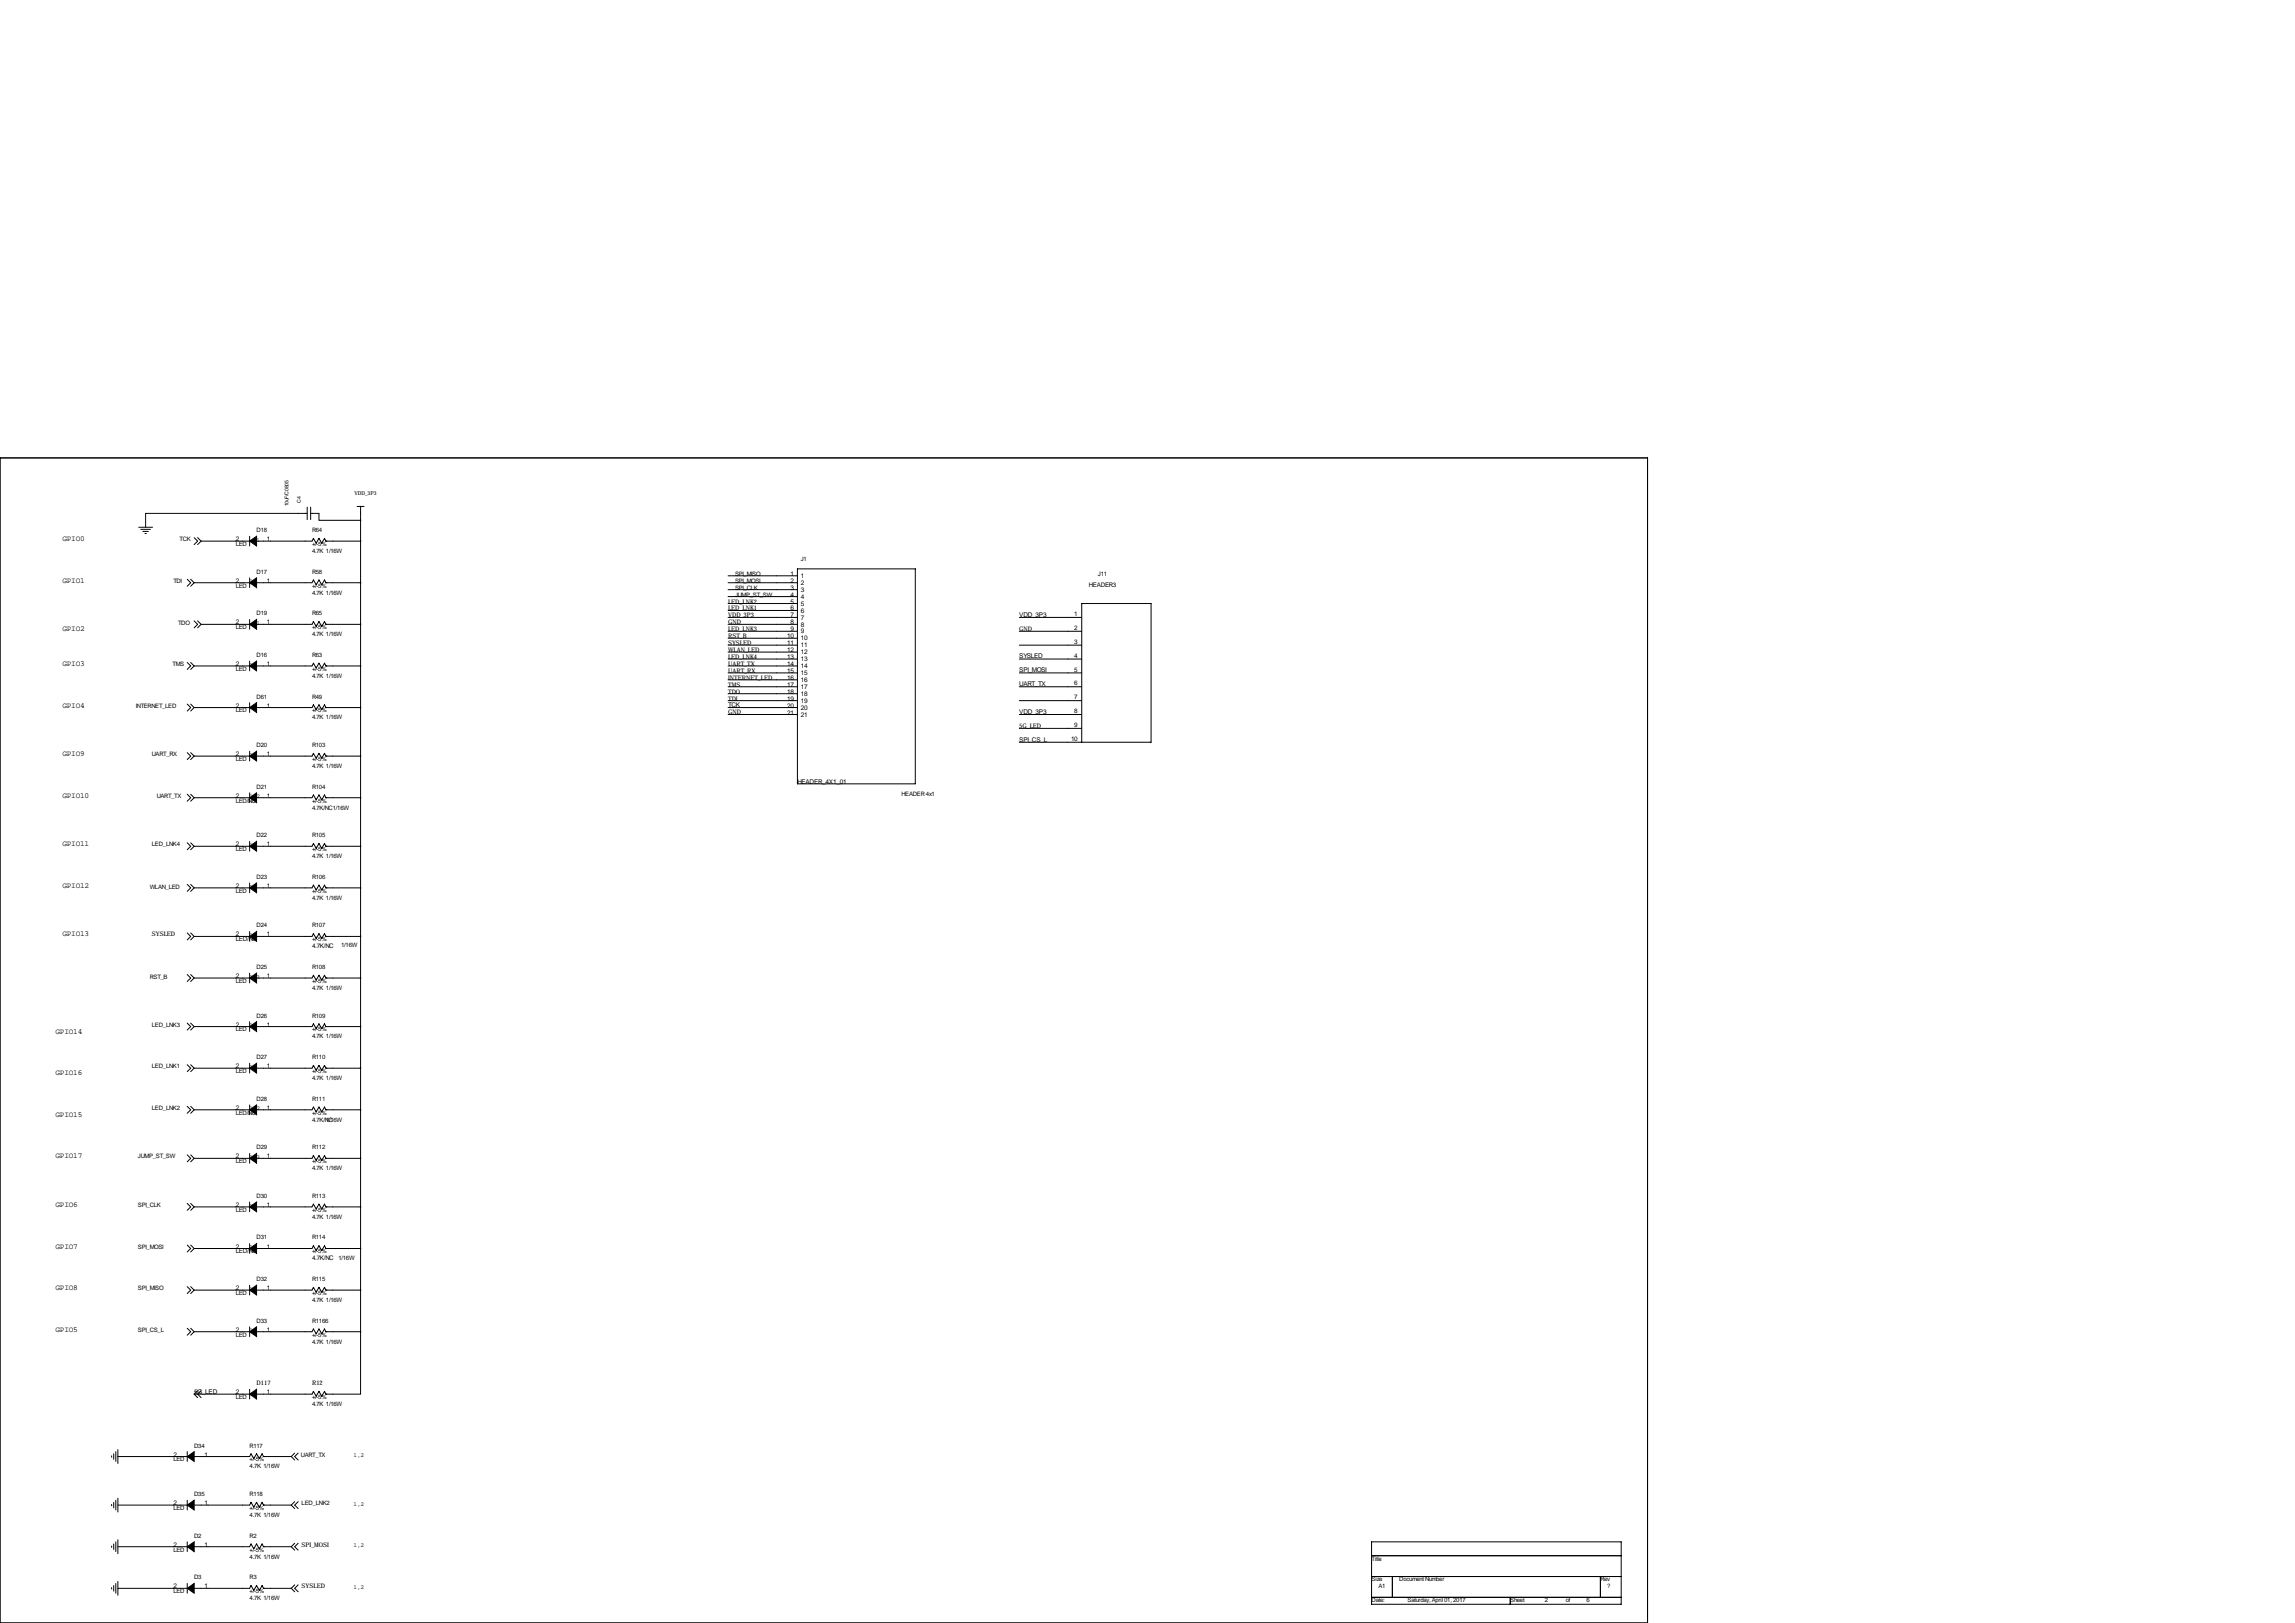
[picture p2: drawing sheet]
<svg xmlns="http://www.w3.org/2000/svg" width="841mm" height="594mm" viewBox="0 0 841 594" stroke-linecap="round" stroke-linejoin="round" font-family="sans-serif">
<defs><g id="words">
<g font-size="2.8">
<text x="22.9" y="198.2">GPIO0</text>
<text x="22.9" y="213.4">GPIO1</text>
<text x="22.9" y="231.2">GPIO2</text>
<text x="22.9" y="243.9">GPIO3</text>
<text x="22.9" y="259.2">GPIO4</text>
<text x="22.9" y="276.9">GPIO9</text>
<text x="22.9" y="292.2">GPIO10</text>
<text x="22.9" y="310">GPIO11</text>
<text x="22.9" y="325.2">GPIO12</text>
<text x="22.9" y="343">GPIO13</text>
<text x="20.3" y="378.5">GPIO14</text>
<text x="20.3" y="393.8">GPIO16</text>
<text x="20.3" y="409">GPIO15</text>
<text x="20.3" y="424.3">GPIO17</text>
<text x="20.3" y="442">GPIO6</text>
<text x="20.3" y="457.3">GPIO7</text>
<text x="20.3" y="472.5">GPIO8</text>
<text x="20.3" y="487.8">GPIO5</text>
</g>
<g font-size="2.4">
<text x="86.4" y="198.2">2</text>
<text x="97.8" y="198.2">1</text>
<text x="86.4" y="213.4">2</text>
<text x="97.8" y="213.4">1</text>
<text x="289.6" y="210.9">1</text>
<text x="289.6" y="213.4">2</text>
<text x="289.6" y="216">3</text>
<text x="293.4" y="211.7">1</text>
<text x="293.4" y="214.2">2</text>
<text x="289.6" y="218.5">4</text>
<text x="289.6" y="221.1">5</text>
<text x="293.4" y="216.8">3</text>
<text x="293.4" y="219.3">4</text>
<text x="293.4" y="221.8">5</text>
<text x="289.6" y="223.6">6</text>
<text x="289.6" y="226.1">7</text>
<text x="293.4" y="224.4">6</text>
<text x="293.4" y="226.9">7</text>
<text x="373.4" y="225.9">VDD_3P3</text>
<text x="86.4" y="228.7">2</text>
<text x="97.8" y="228.7">1</text>
<text x="288.4" y="233.8">10</text>
<text x="289.6" y="228.7">8</text>
<text x="289.6" y="231.2">9</text>
<text x="293.4" y="229.5">8</text>
<text x="293.4" y="232">9</text>
<text x="288.4" y="236.3">11</text>
<text x="288.4" y="238.8">12</text>
<text x="293.4" y="234.5">10</text>
<text x="293.4" y="237.1">11</text>
<text x="293.4" y="239.6">12</text>
<text x="86.4" y="243.9">2</text>
<text x="97.8" y="243.9">1</text>
<text x="288.4" y="241.4">13</text>
<text x="288.4" y="243.9">14</text>
<text x="293.4" y="242.2">13</text>
<text x="293.4" y="244.7">14</text>
<text x="373.4" y="241.1">SYSLED</text>
<text x="288.4" y="246.5">15</text>
<text x="288.4" y="249">16</text>
<text x="288.4" y="251.5">17</text>
<text x="293.4" y="247.2">15</text>
<text x="293.4" y="249.8">16</text>
<text x="373.4" y="246.2">SPI_MOSI</text>
<text x="373.4" y="251.3">UART_TX</text>
<text x="288.4" y="254.1">18</text>
<text x="288.4" y="256.6">19</text>
<text x="293.4" y="252.3">17</text>
<text x="293.4" y="254.9">18</text>
<text x="293.4" y="257.4">19</text>
<text x="86.4" y="259.2">2</text>
<text x="97.8" y="259.2">1</text>
<text x="266.7" y="258.9">TCK</text>
<text x="288.4" y="259.2">20</text>
<text x="288.4" y="261.7">21</text>
<text x="293.4" y="259.9">20</text>
<text x="293.4" y="262.5">21</text>
<text x="373.4" y="261.4">VDD_3P3</text>
<text x="373.4" y="271.6">SPI_CS_L</text>
<text x="86.4" y="276.9">2</text>
<text x="97.8" y="276.9">1</text>
<text x="292.1" y="287.1">HEADER_4X1_01</text>
<text x="86.4" y="292.2">2</text>
<text x="97.8" y="292.2">1</text>
<text x="86.4" y="310">2</text>
<text x="97.8" y="310">1</text>
<text x="86.4" y="325.2">2</text>
<text x="97.8" y="325.2">1</text>
<text x="86.4" y="343">2</text>
<text x="97.8" y="343">1</text>
<text x="86.4" y="358.2">2</text>
<text x="97.8" y="358.2">1</text>
<text x="86.4" y="376">2</text>
<text x="97.8" y="376">1</text>
<text x="86.4" y="391.2">2</text>
<text x="97.8" y="391.2">1</text>
<text x="86.4" y="406.5">2</text>
<text x="97.8" y="406.5">1</text>
<text x="86.4" y="424.3">2</text>
<text x="97.8" y="424.3">1</text>
<text x="86.4" y="442">2</text>
<text x="97.8" y="442">1</text>
<text x="86.4" y="457.3">2</text>
<text x="97.8" y="457.3">1</text>
<text x="86.4" y="472.5">2</text>
<text x="97.8" y="472.5">1</text>
<text x="86.4" y="487.8">2</text>
<text x="97.8" y="487.8">1</text>
<text x="71.1" y="510.6">5G_LED</text>
<text x="86.4" y="510.6">2</text>
<text x="97.8" y="510.6">1</text>
<text x="63.5" y="533.5">2</text>
<text x="74.9" y="533.5">1</text>
<text x="63.5" y="551.3">2</text>
<text x="74.9" y="551.3">1</text>
<text x="63.5" y="566.5">2</text>
<text x="74.9" y="566.5">1</text>
<text x="63.5" y="581.7">2</text>
<text x="74.9" y="581.7">1</text>
</g>
<g font-size="2.3">
<text x="398.9" y="215">HEADER3</text>
<text x="402.1" y="210.9">J11</text>
<text x="266.7" y="221.1">LED_LNK2</text>
<text x="266.7" y="223.6">LED_LNK1</text>
<text x="266.7" y="226.1">VDD_3P3</text>
<text x="393.5" y="225.6">1</text>
<text x="266.7" y="231.2">LED_LNK3</text>
<text x="266.7" y="228.7">GND</text>
<text x="266.7" y="233.8">RST_B</text>
<text x="373.4" y="231">GND</text>
<text x="393.5" y="230.7">2</text>
<text x="266.7" y="238.8">WLAN_LED</text>
<text x="266.7" y="236.3">SYSLED</text>
<text x="393.5" y="235.8">3</text>
<text x="266.7" y="243.9">UART_TX</text>
<text x="266.7" y="241.4">LED_LNK4</text>
<text x="393.5" y="240.9">4</text>
<text x="393.5" y="245.9">5</text>
<text x="266.7" y="249">INTERNET_LED</text>
<text x="266.7" y="246.5">UART_RX</text>
<text x="266.7" y="251.5">TMS</text>
<text x="393.5" y="251">6</text>
<text x="266.7" y="256.6">TDI</text>
<text x="266.7" y="254.1">TDO</text>
<text x="393.5" y="256.1">7</text>
<text x="266.7" y="261.4">GND</text>
<text x="393.5" y="261.2">8</text>
<text x="373.4" y="266.5">5G_LED</text>
<text x="393.5" y="266.3">9</text>
<text x="392.3" y="271.3">10</text>
<text x="55.6" y="343">SYSLED</text>
<text x="86.4" y="344.7">LED/NC</text>
<text x="114.3" y="347.3">4.7K/NC</text>
<text x="86.4" y="459">LED/NC</text>
<text x="114.3" y="461.6">4.7K/NC</text>
<text x="94" y="507.3">D117</text>
<text x="114.3" y="507.3">R12</text>
<text x="110.5" y="566.5">SPI_MOSI</text>
<text x="110.5" y="581.7">SYSLED</text>
</g>
<g font-size="2.2">
<text x="94" y="194.9">D18</text>
<text x="114.3" y="194.9">R64</text>
<text x="65.8" y="198.2">TCK</text>
<text x="86.4" y="200">LED</text>
<text x="94" y="198.4">1</text>
<text x="114.3" y="200">+/-5%</text>
<text x="114.3" y="202.5">4.7K 1/16W</text>
<text x="293.4" y="205.3">J1</text>
<text x="63.5" y="213.7">TDI</text>
<text x="86.4" y="215.2">LED</text>
<text x="91.4" y="213.7">1</text>
<text x="94" y="210.1">D17</text>
<text x="114.3" y="210.1">R58</text>
<text x="114.3" y="215.2">+/-5%</text>
<text x="269.2" y="210.9">SPI_MISO</text>
<text x="269.2" y="213.4">SPI_MOSI</text>
<text x="269.2" y="216">SPI_CLK</text>
<text x="114.3" y="217.7">4.7K 1/16W</text>
<text x="269.2" y="218.5">JUMP_ST_SW</text>
<text x="94" y="225.4">D19</text>
<text x="114.3" y="225.4">R65</text>
<text x="65.3" y="228.9">TDO</text>
<text x="86.4" y="230.4">LED</text>
<text x="94" y="228.9">1</text>
<text x="114.3" y="230.4">+/-5%</text>
<text x="114.3" y="233">4.7K 1/16W</text>
<text x="63.2" y="243.9">TMS</text>
<text x="86.4" y="245.7">LED</text>
<text x="91.4" y="244.2">1</text>
<text x="94" y="240.6">D16</text>
<text x="114.3" y="240.6">R63</text>
<text x="114.3" y="245.7">+/-5%</text>
<text x="114.3" y="248.2">4.7K 1/16W</text>
<text x="94" y="255.8">D61</text>
<text x="114.3" y="255.8">R49</text>
<text x="49.8" y="259.4">INTERNET_LED</text>
<text x="86.4" y="260.9">LED</text>
<text x="114.3" y="260.9">+/-5%</text>
<text x="114.3" y="263.5">4.7K 1/16W</text>
<text x="94" y="273.6">D20</text>
<text x="114.3" y="273.6">R103</text>
<text x="55.6" y="276.9">UART_RX</text>
<text x="86.4" y="278.7">LED</text>
<text x="91.4" y="277.2">1</text>
<text x="114.3" y="278.7">+/-5%</text>
<text x="114.3" y="281.2">4.7K 1/16W</text>
<text x="57.4" y="292.4">UART_TX</text>
<text x="86.4" y="293.9">LED/NC</text>
<text x="91.4" y="292.4">1,2</text>
<text x="94" y="288.9">D21</text>
<text x="114.3" y="288.9">R104</text>
<text x="114.3" y="293.9">+/-5%</text>
<text x="330.2" y="291.4">HEADER 4x1</text>
<text x="114.3" y="296.5">4.7K/NC1/16W</text>
<text x="55.6" y="310">LED_LNK4</text>
<text x="86.4" y="311.7">LED</text>
<text x="91.4" y="310.2">1</text>
<text x="94" y="306.6">D22</text>
<text x="114.3" y="306.6">R105</text>
<text x="114.3" y="311.7">+/-5%</text>
<text x="114.3" y="314.3">4.7K 1/16W</text>
<text x="94" y="321.9">D23</text>
<text x="114.3" y="321.9">R106</text>
<text x="54.9" y="325.4">WLAN_LED</text>
<text x="86.4" y="327">LED</text>
<text x="91.4" y="325.4">1</text>
<text x="114.3" y="327">+/-5%</text>
<text x="114.3" y="329.5">4.7K 1/16W</text>
<text x="94" y="339.7">D24</text>
<text x="114.3" y="339.7">R107</text>
<text x="91.4" y="343.2">1</text>
<text x="114.3" y="344.7">+/-5%</text>
<text x="125" y="346.8">1/16W</text>
<text x="54.9" y="358.5">RST_B</text>
<text x="86.4" y="360">LED</text>
<text x="91.4" y="358.5">1,3</text>
<text x="94" y="354.9">D25</text>
<text x="114.3" y="354.9">R108</text>
<text x="114.3" y="360">+/-5%</text>
<text x="114.3" y="362.5">4.7K 1/16W</text>
<text x="55.6" y="376">LED_LNK3</text>
<text x="86.4" y="377.8">LED</text>
<text x="91.4" y="376.2">1</text>
<text x="94" y="372.7">D26</text>
<text x="114.3" y="372.7">R109</text>
<text x="114.3" y="377.8">+/-5%</text>
<text x="114.3" y="380.3">4.7K 1/16W</text>
<text x="94" y="387.9">D27</text>
<text x="114.3" y="387.9">R110</text>
<text x="55.6" y="391.2">LED_LNK1</text>
<text x="86.4" y="393">LED</text>
<text x="91.4" y="391.5">1</text>
<text x="114.3" y="393">+/-5%</text>
<text x="114.3" y="395.5">4.7K 1/16W</text>
<text x="55.6" y="406.5">LED_LNK2</text>
<text x="91.4" y="406.7">1,2</text>
<text x="94" y="403.2">D28</text>
<text x="114.3" y="403.2">R111</text>
<text x="86.4" y="408.2">LED/NC</text>
<text x="114.3" y="408.2">+/-5%</text>
<text x="114.3" y="410.8">4.7K/NC</text>
<text x="119.4" y="410.8">1/16W</text>
<text x="50.5" y="424.3">JUMP_ST_SW</text>
<text x="91.4" y="424.5">1,3</text>
<text x="94" y="420.9">D29</text>
<text x="114.3" y="420.9">R112</text>
<text x="86.4" y="426">LED</text>
<text x="114.3" y="426">+/-5%</text>
<text x="114.3" y="428.6">4.7K 1/16W</text>
<text x="50.5" y="442">SPI_CLK</text>
<text x="86.4" y="443.8">LED</text>
<text x="91.4" y="442.3">1</text>
<text x="94" y="438.7">D30</text>
<text x="114.3" y="438.7">R113</text>
<text x="114.3" y="443.8">+/-5%</text>
<text x="114.3" y="446.3">4.7K 1/16W</text>
<text x="94" y="454">D31</text>
<text x="114.3" y="454">R114</text>
<text x="50.5" y="457.3">SPI_MOSI</text>
<text x="91.4" y="457.5">1</text>
<text x="114.3" y="459">+/-5%</text>
<text x="124" y="461.3">1/16W</text>
<text x="50.5" y="472.5">SPI_MISO</text>
<text x="91.4" y="472.8">1</text>
<text x="94" y="469.2">D32</text>
<text x="114.3" y="469.2">R115</text>
<text x="86.4" y="474.3">LED</text>
<text x="114.3" y="474.3">+/-5%</text>
<text x="114.3" y="476.8">4.7K 1/16W</text>
<text x="94" y="484.4">D33</text>
<text x="114.3" y="484.4">R1166</text>
<text x="50.5" y="487.8">SPI_CS_L</text>
<text x="86.4" y="489.5">LED</text>
<text x="91.4" y="488">1</text>
<text x="114.3" y="489.5">+/-5%</text>
<text x="114.3" y="492.1">4.7K 1/16W</text>
<text x="86.4" y="512.4">LED</text>
<text x="114.3" y="512.4">+/-5%</text>
<text x="114.3" y="514.9">4.7K 1/16W</text>
<text x="71.1" y="530.2">D34</text>
<text x="91.4" y="530.2">R117</text>
<text x="110.2" y="533.7">UART_TX</text>
<text x="129.5" y="533.7">1,2</text>
<text x="63.5" y="535.2">LED</text>
<text x="91.4" y="535.2">+/-5%</text>
<text x="91.4" y="537.8">4.7K 1/16W</text>
<text x="71.1" y="547.9">D35</text>
<text x="91.4" y="547.9">R118</text>
<text x="110.5" y="551.3">LED_LNK2</text>
<text x="129.5" y="551.5">1,2</text>
<text x="63.5" y="553">LED</text>
<text x="91.4" y="553">+/-5%</text>
<text x="91.4" y="555.6">4.7K 1/16W</text>
<text x="71.1" y="563.2">D2</text>
<text x="91.4" y="563.2">R2</text>
<text x="63.5" y="568.3">LED</text>
<text x="91.4" y="568.3">+/-5%</text>
<text x="129.5" y="566.7">1,2</text>
<text x="91.4" y="570.8">4.7K 1/16W</text>
<text x="502.4" y="571.6">Title</text>
<text x="71.1" y="578.4">D3</text>
<text x="91.4" y="578.4">R3</text>
<text x="129.5" y="582">1,2</text>
<text x="502.4" y="579.2">Size</text>
<text x="505" y="581.7">A1</text>
<text x="512.6" y="579.2">Document Number</text>
<text x="586.2" y="579.2">Rev</text>
<text x="588.8" y="581.7">?</text>
<text x="63.5" y="583.5">LED</text>
<text x="91.4" y="583.5">+/-5%</text>
<text x="91.4" y="586">4.7K 1/16W</text>
<text x="502.4" y="586.8">Date:</text>
<text x="515.6" y="586.8">Saturday, April 01, 2017</text>
<text x="553.2" y="586.8">Sheet</text>
<text x="565.9" y="586.8">2</text>
<text x="573.5" y="586.8">of</text>
<text x="581.2" y="586.8">6</text>
</g>
<text font-size="2" x="129.8" y="181.4">VDD_3P3</text>
<g font-size="1.9">
<text x="105.7" y="185.5" transform="rotate(-90 105.7 185.5)">10uF/C0805</text>
<text x="110.2" y="184.2" transform="rotate(-90 110.2 184.2)">C4</text>
</g>
</g></defs>
<g fill="none" stroke="#000" stroke-width=".37">
<path d="M0 167.7h603.5v426.7h-603.5zM50.8 193.1h5.1M51.6 193.9h3.5M52.3 194.6h2.1M53.1 195.4h.5M71.1 196.9l1.3 1.3-1.3 1.3M72.4 196.9l1.3 1.3M73.7 198.2h17.7M73.7 198.2l-1.3 1.3M91.4 196.4v3.6M94 198.2h20.3l.5-1 1 1.8 1-1.8 1.1 1.8 1-1.8 .5 1M112.5 188h-59.2v5.1"/>
<path d="M112.5 185.7v4.6M113.8 188h3v2.6h15.3M113.8 185.7v4.6M119.4 198.2h.1M119.4 198.2h12.7M130.8 185.5h2.5M132.1 185.5v302.3M68.6 212.2l1.2 1.2-1.2 1.3M69.8 212.2l1.3 1.2M71.1 213.4h20.3M71.1 213.4l-1.3 1.3M91.4 211.7v3.5"/>
<path d="M94 213.4h20.3l.5-1 1 1.8 1-1.8 1.1 1.8 1-1.8 .5 1M119.4 213.4h.1M119.4 213.4h12.7M266.7 213.4h25.4M266.7 210.9h25.4M266.7 216h25.4M266.7 218.5h25.4M292.1 208.4h43.2v78.7h-43.2zM71.1 227.4l1.3 1.3-1.3 1.2M72.4 227.4l1.3 1.3M73.7 228.7h17.7M73.7 228.7l-1.3 1.2"/>
<path d="M91.4 226.9v3.5M94 228.7h20.3l.5-1 1 1.7 1-1.7 1.1 1.7 1-1.7 .5 1M119.4 228.7h.1M119.4 228.7h12.7M266.7 228.7h25.4M266.7 221.1h25.4M266.7 223.6h25.4M266.7 226.1h25.4M266.7 231.2h25.4M266.7 233.8h25.4M266.7 236.3h25.4M266.7 238.8h25.4"/>
<path d="M373.4 226.1h22.8M373.4 231.2h22.8M373.4 236.3h22.8M68.6 242.6l1.2 1.3-1.2 1.3M68.6 257.9l1.2 1.3-1.2 1.2M69.8 242.6l1.3 1.3M69.8 257.9l1.3 1.3M71.1 243.9h20.3M71.1 259.2h20.3M71.1 243.9l-1.3 1.3M71.1 259.2l-1.3 1.2M91.4 242.1v3.6"/>
<path d="M91.4 257.4v3.5M94 243.9h20.3l.5-1 1 1.8 1-1.8 1.1 1.8 1-1.8 .5 1M94 259.2h20.3l.5-1.1 1 1.8 1-1.8 1.1 1.8 1-1.8 .5 1.1M119.4 243.9h.1M119.4 259.2h.1M119.4 243.9h12.7M119.4 259.2h12.7M266.7 243.9h25.4M266.7 259.2h25.4M266.7 241.4h25.4M266.7 246.5h25.4M266.7 249h25.4"/>
<path d="M266.7 251.5h25.4M266.7 254.1h25.4M266.7 256.6h25.4M373.4 241.4h22.8M373.4 246.5h22.8M373.4 251.5h22.8M373.4 256.6h22.8M68.6 275.7l1.2 1.2-1.2 1.3M69.8 275.7l1.3 1.2M71.1 276.9h20.3M71.1 276.9l-1.3 1.3M91.4 275.2v3.5"/>
<path d="M94 276.9h20.3l.5-1 1 1.8 1-1.8 1.1 1.8 1-1.8 .5 1M119.4 276.9h.1M119.4 276.9h12.7M266.7 261.7h25.4M373.4 271.9h48.2v-50.8h-25.4v50.8M373.4 261.7h22.8M373.4 266.8h22.8M68.6 290.9l1.2 1.3-1.2 1.2M69.8 290.9l1.3 1.3M71.1 292.2h20.3M71.1 292.2l-1.3 1.2M91.4 290.4v3.5"/>
<path d="M94 292.2h20.3l.5-1 1 1.7 1-1.7 1.1 1.7 1-1.7 .5 1M119.4 292.2h.1M119.4 292.2h12.7M68.6 308.7l1.2 1.3-1.2 1.2M69.8 308.7l1.3 1.3M71.1 310h20.3M71.1 310l-1.3 1.2M91.4 308.2v3.5M94 310h20.3l.5-1.1 1 1.8 1-1.8 1.1 1.8 1-1.8 .5 1.1M119.4 310h.1M119.4 310h12.7M68.6 323.9l1.2 1.3-1.2 1.3"/>
<path d="M69.8 323.9l1.3 1.3M71.1 325.2h20.3M71.1 325.2l-1.3 1.3M91.4 323.4v3.6M94 325.2h20.3l.5-1 1 1.8 1-1.8 1.1 1.8 1-1.8 .5 1M119.4 325.2h.1M119.4 325.2h12.7M68.6 341.7l1.2 1.3-1.2 1.2M68.6 356.9l1.2 1.3-1.2 1.3M69.8 341.7l1.3 1.3M69.8 356.9l1.3 1.3M71.1 343h20.3"/>
<path d="M71.1 358.2h20.3M71.1 343l-1.3 1.2M71.1 358.2l-1.3 1.3M91.4 341.2v3.5M91.4 356.4v3.6M94 343h20.3l.5-1 1 1.7 1-1.7 1.1 1.7 1-1.7 .5 1M94 358.2h20.3l.5-1 1 1.8 1-1.8 1.1 1.8 1-1.8 .5 1M119.4 358.2h.1M119.4 343h.1M119.4 343h12.7M119.4 358.2h12.7M68.6 374.7l1.2 1.3-1.2 1.3"/>
<path d="M69.8 374.7l1.3 1.3M71.1 376h20.3M71.1 376l-1.3 1.3M91.4 374.2v3.6M94 376h20.3l.5-1 1 1.8 1-1.8 1.1 1.8 1-1.8 .5 1M119.4 376h.1M119.4 376h12.7M68.6 390l1.2 1.2-1.2 1.3M69.8 390l1.3 1.2M71.1 391.2h20.3M71.1 391.2l-1.3 1.3M91.4 389.5v3.5"/>
<path d="M94 391.2h20.3l.5-1 1 1.8 1-1.8 1.1 1.8 1-1.8 .5 1M119.4 391.2h.1M119.4 391.2h12.7M68.6 405.2l1.2 1.3-1.2 1.2M69.8 405.2l1.3 1.3M71.1 406.5h20.3M71.1 406.5l-1.3 1.2M91.4 404.7v3.5M94 406.5h20.3l.5-1 1 1.7 1-1.7 1.1 1.7 1-1.7 .5 1M119.4 406.5h.1M119.4 406.5h12.7M68.6 423l1.2 1.3-1.2 1.2"/>
<path d="M69.8 423l1.3 1.3M71.1 424.3h20.3M71.1 424.3l-1.3 1.2M91.4 422.5v3.5M94 424.3h20.3l.5-1.1 1 1.8 1-1.8 1.1 1.8 1-1.8 .5 1.1M119.4 424.3h.1M119.4 424.3h12.7M68.6 440.8l1.2 1.2-1.2 1.3M68.6 456l1.2 1.3-1.2 1.2M69.8 440.8l1.3 1.2M69.8 456l1.3 1.3M71.1 457.3h20.3"/>
<path d="M71.1 442h20.3M71.1 442l-1.3 1.3M71.1 457.3l-1.3 1.2M91.4 440.3v3.5M91.4 455.5v3.5M94 457.3h20.3l.5-1 1 1.7 1-1.7 1.1 1.7 1-1.7 .5 1M94 442h20.3l.5-1 1 1.8 1-1.8 1.1 1.8 1-1.8 .5 1M119.4 457.3h.1M119.4 442h.1M119.4 457.3h12.7M119.4 442h12.7M68.6 471.2l1.2 1.3-1.2 1.3"/>
<path d="M69.8 471.2l1.3 1.3M71.1 472.5h20.3M71.1 472.5l-1.3 1.3M91.4 470.7v3.6M94 472.5h20.3l.5-1 1 1.8 1-1.8 1.1 1.8 1-1.8 .5 1M119.4 472.5h.1M119.4 472.5h12.7M68.6 486.5l1.2 1.3-1.2 1.2M69.8 486.5l1.3 1.3M71.1 487.8h20.3M71.1 487.8l-1.3 1.2M91.4 486v3.5"/>
<path d="M94 487.8h20.3l.5-1.1 1 1.8 1-1.8 1.1 1.8 1-1.8 .5 1.1M119.4 487.8h.1M119.4 487.8h12.7M132.1 487.8v22.8h-12.7M71.1 510.6h20.3M71.1 510.6l1.3 1.3M72.4 509.3l-1.3 1.3M73.7 509.3l-1.3 1.3 1.3 1.3M91.4 508.8v3.6M94 510.6h20.3l.5-1 1 1.8 1-1.8 1.1 1.8 1-1.8 .5 1M119.4 510.6h.1M40.9 533.2v.5"/>
<path d="M41.7 532.5v2M42.4 531.7v3.5M43.2 533.5h25.4M43.2 530.9v5.1M68.6 531.7v3.5M71.1 533.5h20.3l.5-1 1.1 1.7 1-1.7 1 1.7 1-1.7 .5 1M96.5 533.5h.1M96.5 533.5h10.2M106.7 533.5l1.2 1.2M107.9 532.2l-1.2 1.3M109.2 532.2l-1.3 1.3 1.3 1.2M40.9 551v.5"/>
<path d="M41.7 550.2v2.1M42.4 549.5v3.5M43.2 551.3h25.4M43.2 548.7v5.1M68.6 549.5v3.5M71.1 551.3h20.3l.5-1.1 1.1 1.8 1-1.8 1 1.8 1-1.8 .5 1.1M96.5 551.3h.1M96.5 551.3h10.2M106.7 551.3l1.2 1.2M107.9 550l-1.2 1.3M109.2 550l-1.3 1.3 1.3 1.2M40.9 566.2v.5"/>
<path d="M41.7 565.5v2M42.4 564.7v3.6M42.4 580v3.5M43.2 566.5h25.4M43.2 564v5M43.2 579.2v5.1M68.6 564.7v3.6M68.6 580v3.5M71.1 566.5h20.3l.5-1 1.1 1.8 1-1.8 1 1.8 1-1.8 .5 1M96.5 566.5h.1M96.5 566.5h10.2M106.7 566.5l1.2 1.3"/>
<path d="M107.9 565.2l-1.2 1.3M109.2 565.2l-1.3 1.3 1.3 1.3M502.4 564.7h91.5v22.9h-91.5zM502.4 569.8h91.5M502.4 577.4h91.5M510 577.4v7.6M586.2 577.4v7.6M0 594.4h.1M40.9 581.5v.5M41.7 580.7v2M43.2 581.7h25.4M71.1 581.7h20.3l.5-1 1.1 1.8 1-1.8 1 1.8 1-1.8 .5 1"/>
<path d="M96.5 581.7h.1M96.5 581.7h10.2M106.7 581.7l1.2 1.3M107.9 580.5l-1.2 1.2M109.2 580.5l-1.3 1.2 1.3 1.3M502.4 585h91.5M553.2 585v2.6"/>
</g>
<g fill="#000" stroke="#000" stroke-width=".37">
<path d="M91.4 198.2l2.6-1.8v3.6zM91.4 213.4l2.6-1.7v3.5zM91.4 228.7l2.6-1.8v3.5zM91.4 259.2l2.6-1.8v3.5zM91.4 243.9l2.6-1.8v3.6zM91.4 276.9l2.6-1.7v3.5zM91.4 292.2l2.6-1.8v3.5zM91.4 310l2.6-1.8v3.5zM91.4 325.2l2.6-1.8v3.6zM91.4 343l2.6-1.8v3.5zM91.4 358.2l2.6-1.8v3.6zM91.4 376l2.6-1.8v3.6z"/>
<path d="M91.4 391.2l2.6-1.7v3.5zM91.4 406.5l2.6-1.8v3.5zM91.4 424.3l2.6-1.8v3.5zM91.4 457.3l2.6-1.8v3.5zM91.4 442l2.6-1.7v3.5zM91.4 472.5l2.6-1.8v3.6zM91.4 487.8l2.6-1.8v3.5zM91.4 510.6l2.6-1.8v3.6zM68.6 533.5l2.5-1.8v3.5zM68.6 551.3l2.5-1.8v3.5zM68.6 566.5l2.5-1.8v3.6zM68.6 581.7l2.5-1.7v3.5z"/>
</g>
<use href="#words"/>
</svg>
